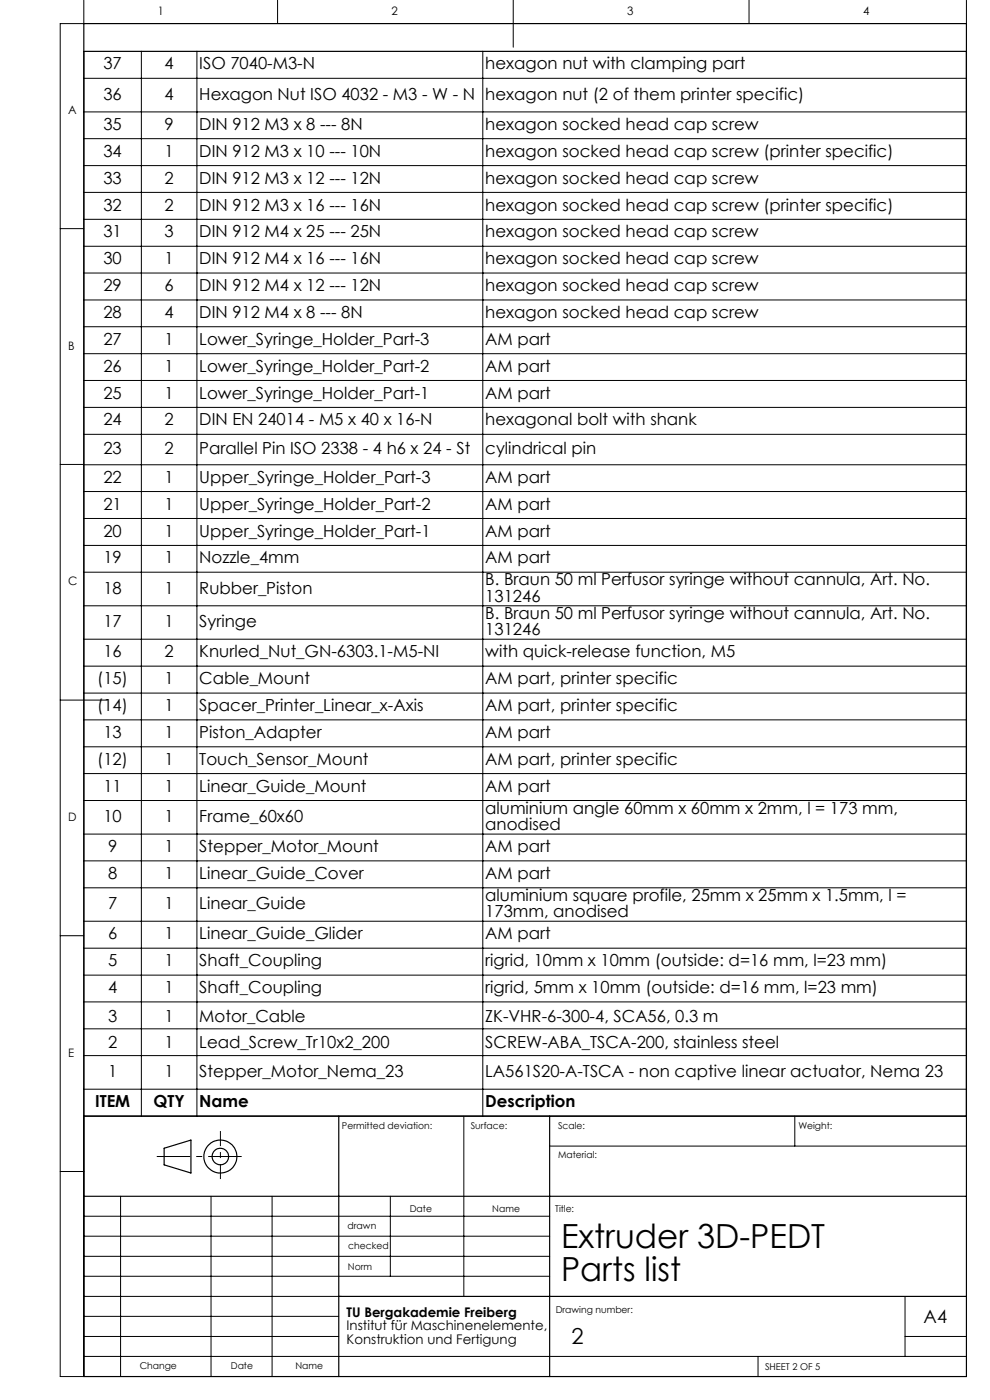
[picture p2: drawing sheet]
<svg xmlns="http://www.w3.org/2000/svg" width="210mm" height="297mm" viewBox="0 0 210 297" stroke-linecap="round" stroke-linejoin="round" font-family="sans-serif">
<defs><g id="words">
<g font-size="7.1">
<text x="119" y="264.8">Extruder 3D-PEDT</text>
<text x="119" y="271.9">Parts list</text>
</g>
<text font-size="4.7" x="121.2" y="285">2</text>
<text font-size="3.9" x="195.9" y="280.6">A4</text>
<g font-size="3.5">
<text x="21.9" y="14.7">37</text>
<text x="34.9" y="14.7">4</text>
<text x="42.3" y="14.7">ISO 7040-M3-N</text>
<text x="102.9" y="14.7">hexagon nut with clamping part</text>
<text x="21.9" y="21.2">36</text>
<text x="34.9" y="21.2">4</text>
<text x="42.3" y="21.2">Hexagon Nut ISO 4032 - M3 - W - N</text>
<text x="102.9" y="21.2">hexagon nut (2 of them printer specific)</text>
<text x="21.9" y="27.6">35</text>
<text x="34.9" y="27.6">9</text>
<text x="42.3" y="27.6">DIN 912 M3 x 8 --- 8N</text>
<text x="102.9" y="27.6">hexagon socked head cap screw</text>
<text x="21.9" y="33.3">34</text>
<text x="34.9" y="33.3">1</text>
<text x="42.3" y="33.3">DIN 912 M3 x 10 --- 10N</text>
<text x="102.9" y="33.3">hexagon socked head cap screw (printer specific)</text>
<text x="21.9" y="39">33</text>
<text x="34.9" y="39">2</text>
<text x="42.3" y="39">DIN 912 M3 x 12 --- 12N</text>
<text x="102.9" y="39">hexagon socked head cap screw</text>
<text x="21.9" y="44.7">32</text>
<text x="34.9" y="44.7">2</text>
<text x="42.3" y="44.7">DIN 912 M3 x 16 --- 16N</text>
<text x="102.9" y="44.7">hexagon socked head cap screw (printer specific)</text>
<text x="21.9" y="50.4">31</text>
<text x="34.9" y="50.4">3</text>
<text x="42.3" y="50.4">DIN 912 M4 x 25 --- 25N</text>
<text x="102.9" y="50.4">hexagon socked head cap screw</text>
<text x="21.9" y="56.1">30</text>
<text x="34.9" y="56.1">1</text>
<text x="42.3" y="56.1">DIN 912 M4 x 16 --- 16N</text>
<text x="102.9" y="56.1">hexagon socked head cap screw</text>
<text x="21.9" y="61.8">29</text>
<text x="34.9" y="61.8">6</text>
<text x="42.3" y="61.8">DIN 912 M4 x 12 --- 12N</text>
<text x="102.9" y="61.8">hexagon socked head cap screw</text>
<text x="21.9" y="67.5">28</text>
<text x="34.9" y="67.5">4</text>
<text x="42.3" y="67.5">DIN 912 M4 x 8 --- 8N</text>
<text x="102.9" y="67.5">hexagon socked head cap screw</text>
<text x="21.9" y="73.2">27</text>
<text x="34.9" y="73.2">1</text>
<text x="42.3" y="73.2">Lower_Syringe_Holder_Part-3</text>
<text x="102.9" y="73.2">AM part</text>
<text x="21.9" y="78.9">26</text>
<text x="34.9" y="78.9">1</text>
<text x="42.3" y="78.9">Lower_Syringe_Holder_Part-2</text>
<text x="102.9" y="78.9">AM part</text>
<text x="21.9" y="84.6">25</text>
<text x="34.9" y="84.6">1</text>
<text x="42.3" y="84.6">Lower_Syringe_Holder_Part-1</text>
<text x="102.9" y="84.6">AM part</text>
<text x="21.9" y="90.3">24</text>
<text x="34.9" y="90.3">2</text>
<text x="42.3" y="90.3">DIN EN 24014 - M5 x 40 x 16-N</text>
<text x="102.9" y="90.3">hexagonal bolt with shank</text>
<text x="21.9" y="96.3">23</text>
<text x="34.9" y="96.3">2</text>
<text x="42.3" y="96.3">Parallel Pin ISO 2338 - 4 h6 x 24 - St</text>
<text x="102.9" y="96.3">cylindrical pin</text>
<text x="21.9" y="102.4">22</text>
<text x="34.9" y="102.4">1</text>
<text x="42.3" y="102.4">Upper_Syringe_Holder_Part-3</text>
<text x="102.9" y="102.4">AM part</text>
<text x="21.9" y="108.1">21</text>
<text x="21.9" y="113.8">20</text>
<text x="34.9" y="108.1">1</text>
<text x="34.9" y="113.8">1</text>
<text x="42.3" y="108.1">Upper_Syringe_Holder_Part-2</text>
<text x="42.3" y="113.8">Upper_Syringe_Holder_Part-1</text>
<text x="102.9" y="108.1">AM part</text>
<text x="102.9" y="113.8">AM part</text>
<text x="21.9" y="119.5">19</text>
<text x="34.9" y="119.5">1</text>
<text x="42.3" y="119.5">Nozzle_4mm</text>
<text x="102.9" y="119.5">AM part</text>
<text x="21.9" y="125.9">18</text>
<text x="34.9" y="125.9">1</text>
<text x="42.3" y="125.9">Rubber_Piston</text>
<text x="102.9" y="124.2">B. Braun 50 ml Perfusor syringe without cannula, Art. No.</text>
<text x="102.9" y="127.7">131246</text>
<text x="102.9" y="131.3">B. Braun 50 ml Perfusor syringe without cannula, Art. No.</text>
<text x="21.9" y="133">17</text>
<text x="34.9" y="133">1</text>
<text x="42.3" y="133">Syringe</text>
<text x="102.9" y="134.8">131246</text>
<text x="21.9" y="139.5">16</text>
<text x="34.9" y="139.5">2</text>
<text x="42.3" y="139.5">Knurled_Nut_GN-6303.1-M5-NI</text>
<text x="102.9" y="139.5">with quick-release function, M5</text>
<text x="20.6" y="145.2">(15)</text>
<text x="34.9" y="145.2">1</text>
<text x="42.3" y="145.2">Cable_Mount</text>
<text x="102.9" y="145.2">AM part, printer specific</text>
<text x="20.6" y="150.9">(14)</text>
<text x="34.9" y="150.9">1</text>
<text x="42.3" y="150.9">Spacer_Printer_Linear_x-Axis</text>
<text x="102.9" y="150.9">AM part, printer specific</text>
<text x="21.9" y="156.6">13</text>
<text x="34.9" y="156.6">1</text>
<text x="42.3" y="156.6">Piston_Adapter</text>
<text x="102.9" y="156.6">AM part</text>
<text x="20.6" y="162.3">(12)</text>
<text x="21.9" y="168">11</text>
<text x="34.9" y="162.3">1</text>
<text x="34.9" y="168">1</text>
<text x="42.3" y="162.3">Touch_Sensor_Mount</text>
<text x="42.3" y="168">Linear_Guide_Mount</text>
<text x="102.9" y="162.3">AM part, printer specific</text>
<text x="102.9" y="168">AM part</text>
<text x="102.9" y="172.6">aluminium angle 60mm x 60mm x 2mm, l = 173 mm,</text>
<text x="21.9" y="174.4">10</text>
<text x="34.9" y="174.4">1</text>
<text x="42.3" y="174.4">Frame_60x60</text>
<text x="102.9" y="176.1">anodised</text>
<text x="22.9" y="180.8">9</text>
<text x="34.9" y="180.8">1</text>
<text x="42.3" y="180.8">Stepper_Motor_Mount</text>
<text x="102.9" y="180.8">AM part</text>
<text x="22.9" y="186.5">8</text>
<text x="34.9" y="186.5">1</text>
<text x="42.3" y="186.5">Linear_Guide_Cover</text>
<text x="102.9" y="186.5">AM part</text>
<text x="102.9" y="191.1">aluminium square profile, 25mm x 25mm x 1.5mm, l =</text>
<text x="22.9" y="192.9">7</text>
<text x="34.9" y="192.9">1</text>
<text x="42.3" y="192.9">Linear_Guide</text>
<text x="102.9" y="194.6">173mm, anodised</text>
<text x="22.9" y="199.3">6</text>
<text x="34.9" y="199.3">1</text>
<text x="42.3" y="199.3">Linear_Guide_Glider</text>
<text x="102.9" y="199.3">AM part</text>
<text x="22.9" y="205">5</text>
<text x="34.9" y="205">1</text>
<text x="42.3" y="205">Shaft_Coupling</text>
<text x="102.9" y="205">rigrid, 10mm x 10mm (outside: d=16 mm, l=23 mm)</text>
<text x="22.9" y="210.7">4</text>
<text x="34.9" y="210.7">1</text>
<text x="42.3" y="210.7">Shaft_Coupling</text>
<text x="102.9" y="210.7">rigrid, 5mm x 10mm (outside: d=16 mm, l=23 mm)</text>
<text x="22.9" y="216.7">3</text>
<text x="34.9" y="216.7">1</text>
<text x="42.3" y="216.7">Motor_Cable</text>
<text x="102.9" y="216.7">ZK-VHR-6-300-4, SCA56, 0.3 m</text>
<text x="22.9" y="222.4">2</text>
<text x="34.9" y="222.4">1</text>
<text x="42.3" y="222.4">Lead_Screw_Tr10x2_200</text>
<text x="102.9" y="222.4">SCREW-ABA_TSCA-200, stainless steel</text>
<text x="22.9" y="228.5">1</text>
<text x="34.9" y="228.5">1</text>
<text x="42.3" y="228.5">Stepper_Motor_Nema_23</text>
<text x="102.9" y="228.5">LA561S20-A-TSCA - non captive linear actuator, Nema 23</text>
<text x="20.2" y="234.9">ITEM</text>
<text x="32.6" y="234.9">QTY</text>
<text x="42.3" y="234.9">Name</text>
<text x="102.9" y="234.9">Description</text>
</g>
<g font-size="2.8">
<text x="73.5" y="279.4">TU Bergakademie Freiberg</text>
<text x="73.5" y="282.2">Institut für Maschinenelemente,</text>
<text x="73.5" y="285">Konstruktion und Fertigung</text>
</g>
<g font-size="2.5">
<text x="33.5" y="3.2">1</text>
<text x="83.1" y="3.2">2</text>
<text x="133.1" y="3.2">3</text>
<text x="183.1" y="3.2">4</text>
<text x="14.5" y="24.2">A</text>
<text x="14.5" y="74.2">B</text>
<text x="14.5" y="124.2">C</text>
<text x="14.5" y="174.2">D</text>
<text x="14.5" y="224.2">E</text>
</g>
<g font-size="2">
<text x="72.5" y="239.6">Permitted deviation:</text>
<text x="99.9" y="239.6">Surface:</text>
<text x="118.4" y="239.6">Scale:</text>
<text x="169.3" y="239.6">Weight:</text>
<text x="118.4" y="245.6">Material:</text>
<text x="86.9" y="257.2">Date</text>
<text x="104.4" y="257.2">Name</text>
<text x="117.8" y="257.2">Title:</text>
<text x="73.7" y="260.7">drawn</text>
<text x="73.8" y="269.4">Norm</text>
<text x="73.9" y="265">checked</text>
<text x="117.9" y="278.6">Drawing number:</text>
<text x="29.7" y="290.5">Change</text>
<text x="49" y="290.5">Date</text>
<text x="62.7" y="290.5">Name</text>
<text x="162.3" y="290.6">SHEET 2 OF 5</text>
</g>
</g></defs>
<g fill="none" stroke="#000" stroke-width=".25">
<path d="M17.8 5h187.2v287h-187.2zM17.8 10.9h187.2M17.8 236.8h187.2M71.9 236.8v55.2M116.6 236.8v55.2M17.8 253.8h187.2M34.8 243.6l5.7-1.7v6.9l-5.7-1.7zM71.9 275h133.1"/>
<circle cx="46.7" cy="245.4" r="1.74"/>
<circle cx="46.7" cy="245.4" r="3.5"/>
</g>
<path d="M33.3 245.3h18" fill="none" stroke="#000" stroke-width=".21" stroke-dasharray="15.2 1.3 1.3 1.3" stroke-dashoffset="8.1" stroke-linecap="butt"/>
<path d="M46.8 239.9v10.2" fill="none" stroke="#000" stroke-width=".21" stroke-dasharray="15.2 1.3 1.3 1.3" stroke-dashoffset="12.1" stroke-linecap="butt"/>
<g fill="none" stroke="#000" stroke-width=".21">
<path d="M17.8 16.6h187.2M17.8 0v5h-5v287h5v-55.2M30 10.9v225.9M41.8 10.9v225.9M58.9 0v5M102.4 10.9v225.9M108.9 0v10M158.9 0v5M205 0v5M17.8 23.7h187.2M17.8 29.4h187.2M17.8 35.1h187.2"/>
<path d="M12.8 48.5h5M17.8 40.8h187.2M17.8 46.5h187.2M17.8 52.2h187.2M17.8 57.9h187.2M17.8 63.6h187.2M17.8 69.3h187.2M17.8 75h187.2M12.8 98.5h5M17.8 80.7h187.2M17.8 86.4h187.2M17.8 92.1h187.2"/>
<path d="M17.8 98.6h187.2M17.8 104.3h187.2M17.8 110h187.2M17.8 115.7h187.2M17.8 121.4h187.2M17.8 128.5h187.2M17.8 135.6h187.2M12.8 148.5h10M17.8 141.3h187.2M17.8 147h187.2M17.8 152.7h187.2M17.8 158.4h187.2"/>
<path d="M17.8 164.1h187.2M17.8 169.8h187.2M17.8 176.9h187.2M12.8 198.5h5M17.8 182.6h187.2M17.8 188.3h187.2M17.8 195.4h187.2M17.8 201.2h187.2M17.8 206.9h187.2M17.8 212.5h187.2M17.8 218.3h187.2M17.8 223.9h187.2"/>
<path d="M17.8 231.1h187.2M98.4 236.8v38.2M168.6 236.8v6.3M12.8 248.5h5M17.8 258h98.8M25.6 253.8v38.2M44.8 253.8v38.2M57.7 253.8v38.2M82.8 253.8v17M116.6 243.1h88.4M17.8 270.8h98.8M17.8 266.5h98.8"/>
<path d="M17.8 262.3h98.8M17.8 279.3h54.1M17.8 275h54.6M192 275v12.8M17.8 287.8h187.2M17.8 283.5h54.1M160.8 287.8v4.2M192 283.5h13"/>
</g>
<use href="#words"/>
</svg>
